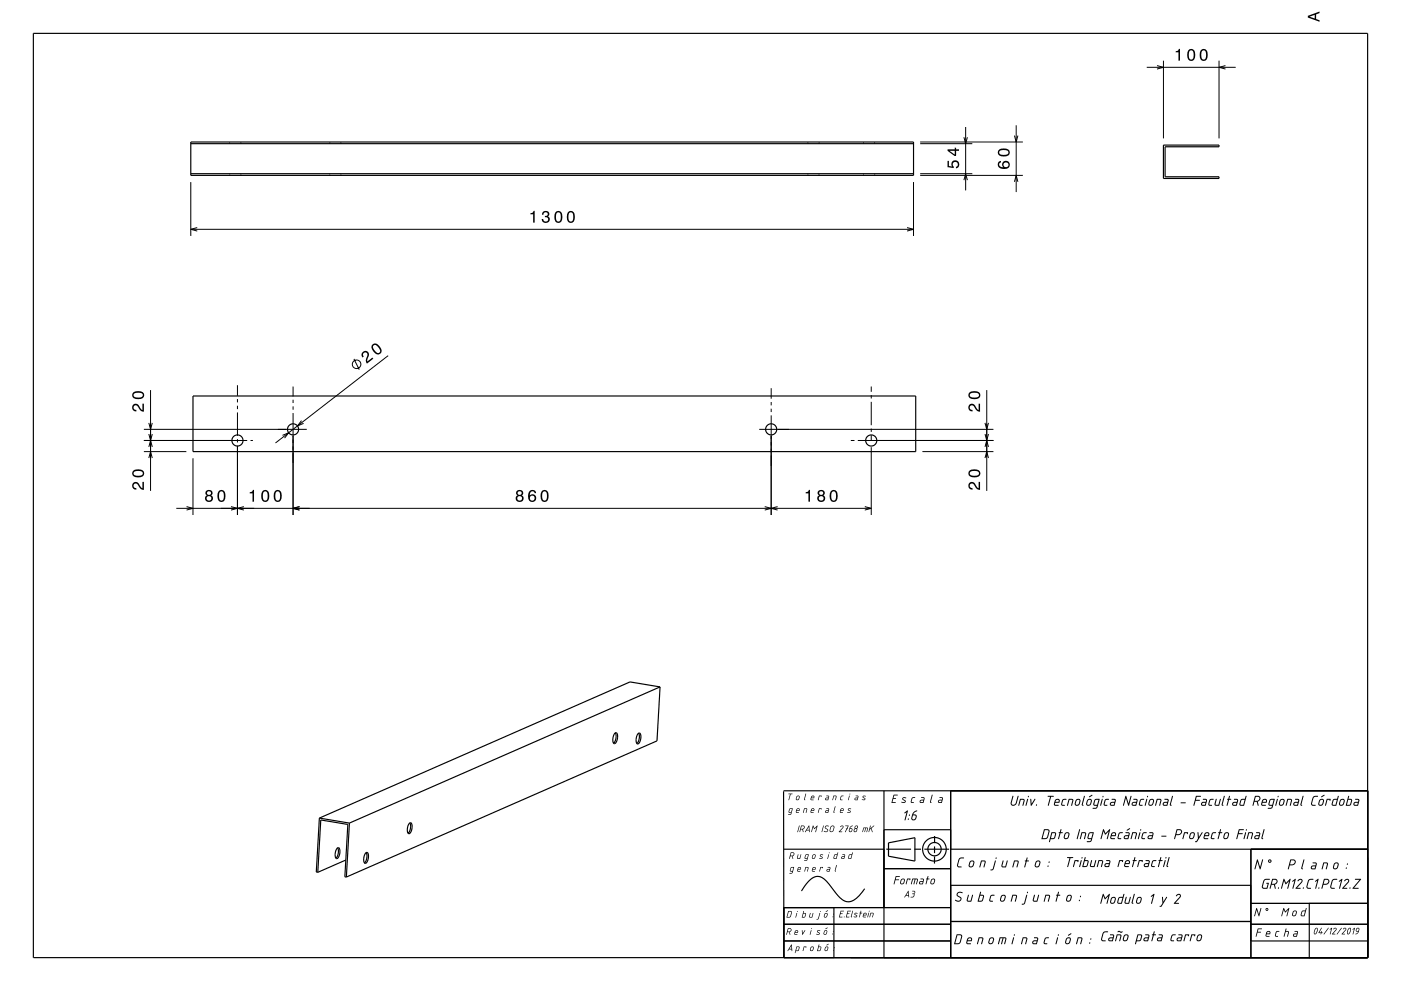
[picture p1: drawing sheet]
<svg xmlns="http://www.w3.org/2000/svg" width="420mm" height="297mm" viewBox="0 0 420 297" stroke-linecap="round" stroke-linejoin="round" font-family="sans-serif">
<g fill="none" stroke="#000" stroke-width=".35">
<path d="M10 10h400v277h-400zM57.2 42.6h216.7v10h-216.7zM57.2 43.1h216.7M57.2 52.1h216.7M348.8 43.5h16.6v.5h-16.1v9h16.1v.5h-16.6zM57.9 118.7h216.6v16.6h-216.6zM184.3 219.8a.55 .55 0 0 1 .7 0 .55 .55 0 0 1 .1 .7 1.84 1.84 0 0 1-1 2.3h-.1a2.81 2.81 0 0 1 .3-3zM184.5 219.6a2.87 2.87 0 0 1-.5 3.1M191.3 219.9a.55 .55 0 0 1 .7 0 .55 .55 0 0 1 .1 .7 1.84 1.84 0 0 1-1 2.3l-.2-.1a2.94 2.94 0 0 1 .4-2.9zM191.4 219.7a2.9 2.9 0 0 1-.5 3.1M197.9 205.9l-.9 16.1-93.2 40.9M197.9 205.9l-9-1.5-93.2 40.8"/>
<path d="M197.9 205.9l-93.1 40.8M184.2 222.5l-.3 .1M234.9 237.2l.1 49.8v-15h50M234.9 237h175.1M265 237v50M285 237v50M95.7 245.2l-.9 16.2h.5M95.7 245.2l9.1 1.5M101.1 254.2a.55 .55 0 0 1 .7 0 .55 .55 0 0 1 .1 .7 1.84 1.84 0 0 1-1.1 2.4l-.1-.1a2.96 2.96 0 0 1 .4-3zM101.2 254.1a2.92 2.92 0 0 1-.5 3.1M103.7 257.8l-8.4 3.6M104.8 246.7l-1 16.2"/>
<path d="M109.6 255.6a.55 .55 0 0 1 .8 0 .55 .55 0 0 1 .1 .8 1.85 1.85 0 0 1-1.1 2.3l-.1-.1a2.96 2.96 0 0 1 .3-3zM109.8 255.5a2.92 2.92 0 0 1-.5 3.1M122.6 249.5l-.3 .1M122.7 246.8a.55 .55 0 0 1 .7 0 .55 .55 0 0 1 .1 .7 1.83 1.83 0 0 1-1 2.3h-.1a2.82 2.82 0 0 1 .3-3zM122.9 246.6a2.87 2.87 0 0 1-.6 3.1M235 254.5h30M265 248.7h20M265.7 254.5h7.4M274.1 254.5h2M274.3 258.1l-7.9-1.5v-4l7.9-1.5v7M277.1 254.5h7.4M280.2 256.7l-.1 2.1"/>
<path d="M280.2 253.7v2M280.2 250.6v2.1M285 254.5h125M375 254.5v32.5M95.3 261.4l.9-15.7 8.1 1.4-.9 15.7 .4 .1M235 277h50M250 272v15M259.2 266.4a7.1 7.1 0 0 1-4.9 3.9 5 5 0 0 1-3.8-2.8l-.7-.8a9.5 9.5 0 0 0-4-4 4 4 0 0 0-4 2.1l-1.5 2.2M265 260.3h20M285 276.2h90M285 265.3h90M375 277h35"/>
<path d="M375 270.7h35M392.5 270.7v16.3M235 282h50M375 282h35"/>
<circle cx="71.2" cy="132" r="1.67"/>
<circle cx="87.9" cy="128.7" r="1.67"/>
<circle cx="231.2" cy="128.7" r="1.67"/>
<circle cx="261.2" cy="132" r="1.67"/>
<circle cx="280.1" cy="254.5" r="3.5"/>
<circle cx="280.2" cy="254.5" r="2"/>
</g>
<g fill="none" stroke="#000" stroke-width=".3">
<path d="M346.9 19.7l1.9 .5-1.9 .5M348.8 18.2v23.3M365.4 18.2v23.3M367.4 19.7l-2 .5 2 .5M289.5 38.1v19M304.6 37.6v20M343.8 20.2h26.6M57.2 54.6v16.1M68.9 42.6v.1M68.9 42.9v.2M68.9 52.1v.1M68.9 52.4v.2"/>
<path d="M72.2 42.6v.1M72.2 42.9v.2M72.2 52.1v.1M72.2 52.4v.2M98.9 42.6v.1M98.9 42.9v.2M98.9 52.1v.1M98.9 52.4v.2M102.2 42.6v.1M102.2 42.9v.2M102.2 52.1v.1M102.2 52.4v.2"/>
<path d="M242.2 42.6v.1M242.2 42.9v.2M242.2 52.1v.1M242.2 52.4v.2M245.5 42.6v.1M245.5 42.9v.2M245.5 52.1v.1M245.5 52.4v.2M258.9 42.6v.1M258.9 42.9v.2M258.9 52.1v.1M258.9 52.4v.2"/>
<path d="M262.2 42.6v.1M262.2 42.9v.2M262.2 52.1v.1M262.2 52.4v.2M273.9 54.6v16.1M275.9 52.6h30.7M275.9 42.6h30.7M275.9 52.1h15.6M275.9 43.1h15.6M289 41.1l.5 2 .5-2M289 54l.5-1.9 .5 1.9M304.1 40.6l.5 2 .6-2"/>
<path d="M304.1 54.5l.5-1.9 .6 1.9M57.2 68.7h216.7M59.1 68.2l-1.9 .5 1.9 .5M271.9 68.2l2 .5-2 .5M45.1 116.9v30.2M71.2 115.5v3.1M71.2 119.6v1M87.9 115.8v3M87.9 119.8v1M106.1 107.6l1.6 3.2M116.4 106.6l-33.8 26.2M231.2 116.4v3.1"/>
<path d="M261.2 115.8v1.6M261.2 118.4v1M295.8 116.9v30.2M43.1 135.3h12.8M43.1 132h31M43.1 128.7h48.9M44.6 137.3l.5-2 .6 2M44.6 130.1l.5 1.9 .6-1.9M44.6 133.9l.5-1.9 .6 1.9M44.6 126.7l.5 2 .6-2M57.9 137.3v17M71.2 121.6v1"/>
<path d="M71.2 123.6v7M71.2 131.6v1M71.2 133.6v20.7M75.1 132h.7M84.7 130.5l1.8-.8-1.2 1.6M87.9 121.8v1M87.9 123.8v30.5M90.4 126.1l-1.2 1.6 1.8-.8M227.6 128.7h70.2M231.2 120.5v1M231.2 122.5v1M231.2 124.5v29.8"/>
<path d="M255.1 132h1.1M257.2 132h40.6M261.2 120.4v7M261.2 128.4v1M261.2 130.4v1.6M261.2 134v20.3M276.5 135.3h21.3M295.3 137.3l.5-2 .5 2M295.3 130.1l.5 1.9 .5-1.9M295.3 133.9l.5-1.9 .5 1.9M295.3 126.7l.5 2 .5-2M52.9 152.3h208.3"/>
<path d="M55.9 151.8l2 .5-2 .6M69.3 151.8l1.9 .5-1.9 .6M73.1 151.8l-1.9 .5 1.9 .6M89.8 151.8l-1.9 .5 1.9 .6M229.3 151.8l1.9 .5-1.9 .6M233.1 151.8l-1.9 .5 1.9 .6M259.3 151.8l1.9 .5-1.9 .6"/>
<circle cx="106.9" cy="109.2" r="1.28"/>
</g>
<g fill="#000">
<path d="M352.5 15.3v.4h.8v2.5h.4v-3.5h-.3a.77 .77 0 0 1-.9 .6zM356.2 15.1a2.02 2.02 0 0 0 .9 3.2 2.03 2.03 0 0 0 .9-3.2 1.11 1.11 0 0 0-1.8 0zM356.8 15.2h.6a2.37 2.37 0 0 1 0 2.6h-.6a2.37 2.37 0 0 1 0-2.6zM359.9 15.1a2.02 2.02 0 0 0 1 3.2 2.03 2.03 0 0 0 .8-3.2 1.11 1.11 0 0 0-1.8 0zM360.5 15.2h.7a2.37 2.37 0 0 1 0 2.6h-.7a2.37 2.37 0 0 1 0-2.6z" fill-rule="evenodd"/>
<path d="M392.1 4.7v.6l3.5 1.2v-.4l-1-.4v-1.4l1-.4v-.4zM392.6 5l1.5-.5v1z" fill-rule="evenodd"/>
<path d="M284.1 48.2v1.9l1.8 .3v-.4a.8 .8 0 0 1-.2-1.3 .8 .8 0 0 1 1.2 .1 .8 .8 0 0 1-.3 1.2v.5a1.21 1.21 0 0 0 1-1.5 1.21 1.21 0 0 0-1.6-.8 1.21 1.21 0 0 0-.6 1.7l-.9-.1v-1.6zM284.1 44.8v.4l2.1 1.5h.4v-1.5h.9v-.4h-.9v-.5h-.4v.5zM284.6 45.2h1.6v1.1z" fill-rule="evenodd"/>
<path d="M299.4 48.5a1.44 1.44 0 0 0 .1 1.7 1.44 1.44 0 0 0 1.6 .4 1.26 1.26 0 0 0 1.6-.9 1.26 1.26 0 0 0-1.1-1.5 1.11 1.11 0 0 0-1.1 .7 1.11 1.11 0 0 0 .3 1.2 1.02 1.02 0 0 1-1.3-.8l.2-.4 .4-.2v-.5zM300.8 49.4a.75 .75 0 0 1 1.5 0 .75 .75 0 0 1-1.5 0zM299.6 44.8a1.13 1.13 0 0 0-.4 1.2 1.13 1.13 0 0 0 .9 .8 1.9 1.9 0 0 0 2.6-1.1 2.03 2.03 0 0 0-3.1-.9zM299.6 45.4a2.37 2.37 0 0 1 2.6 0v.6a2.38 2.38 0 0 1-2.6 0z" fill-rule="evenodd"/>
<path d="M159 63.9v.3h.8v2.5h.5v-3.5h-.4a.77 .77 0 0 1-.9 .7zM162.8 63.5l-.3 .9h.4a.62 .62 0 0 1 .4-.8 .62 .62 0 0 1 .7 .3 .62 .62 0 0 1-.2 .8h-.4v.4a.72 .72 0 0 1 .9 .4 .72 .72 0 0 1-.5 1 .72 .72 0 0 1-.9-.5v-.4h-.5a1.18 1.18 0 0 0 1.5 1.2 1.18 1.18 0 0 0 .6-1.8l-.2-.1a1.01 1.01 0 0 0 0-1.6 1.01 1.01 0 0 0-1.5 .2zM166.5 63.7a2.02 2.02 0 0 0 .9 3.1 2.03 2.03 0 0 0 .9-3.1 1.11 1.11 0 0 0-1.8 0zM167.1 63.7h.6a2.37 2.37 0 0 1 0 2.6h-.6a2.38 2.38 0 0 1 0-2.6zM170.2 63.7a2.02 2.02 0 0 0 .9 3.1 2.03 2.03 0 0 0 .9-3.1 1.11 1.11 0 0 0-1.8 0zM170.8 63.7h.7a2.37 2.37 0 0 1 0 2.6h-.7a2.38 2.38 0 0 1 0-2.6z" fill-rule="evenodd"/>
<path d="M108.8 105.4a1.12 1.12 0 0 0-.1 1.7l.4-.2a.71 .71 0 0 1-.2-1 .71 .71 0 0 1 1-.1 .71 .71 0 0 1 .2 .9l-.2 .4a1.64 1.64 0 0 0 .1 1.9l1.9-1.5-.3-.3-1.5 1.1 .2-1.1a1.15 1.15 0 0 0 .1-1.6 1.15 1.15 0 0 0-1.6-.2zM111.8 103.2a2.02 2.02 0 0 0 1.7 3.1 1.14 1.14 0 0 0 .8-1.8l-.5-.7a1.51 1.51 0 0 0-2-.6zM112 103.5l.3-.1a2.37 2.37 0 0 1 1.7 2l-.6 .4a2.38 2.38 0 0 1-1.6-2z" fill-rule="evenodd"/>
<path d="M39.9 121.3a1.2 1.2 0 0 0-.2 1.3 1.2 1.2 0 0 0 1.2 .7v-.4a.7 .7 0 0 1-.9-.6 .7 .7 0 0 1 .5-.8 .7 .7 0 0 1 .9 .5l.2 .3a1.63 1.63 0 0 0 1.5 1.1v-2.4h-.4v1.9l-.4-.3-.8-1.2a1.1 1.1 0 0 0-1.6-.1zM40.1 117.5a1.13 1.13 0 0 0-.4 1.2 1.13 1.13 0 0 0 .9 .9 1.9 1.9 0 0 0 2.6-1.2 2.03 2.03 0 0 0-3.1-.9zM40.1 118.1a2.37 2.37 0 0 1 2.6 0v.7a2.38 2.38 0 0 1-2.6 0z" fill-rule="evenodd"/>
<path d="M290.6 121.3a1.2 1.2 0 0 0-.2 1.3 1.2 1.2 0 0 0 1.2 .7v-.4a.71 .71 0 0 1-.9-.6 .71 .71 0 0 1 .5-.8 .71 .71 0 0 1 .9 .5l.1 .3a1.63 1.63 0 0 0 1.6 1.1v-2.4h-.4v1.9l-.5-.3-.7-1.2a1.1 1.1 0 0 0-1.6-.1zM290.7 117.5a1.13 1.13 0 0 0-.4 1.2 1.13 1.13 0 0 0 1 .9 1.9 1.9 0 0 0 2.6-1.2 2.03 2.03 0 0 0-3.2-.9zM290.8 118.1a2.37 2.37 0 0 1 2.6 0v.7a2.38 2.38 0 0 1-2.6 0z" fill-rule="evenodd"/>
<path d="M39.9 144.7a1.2 1.2 0 0 0-.2 1.4 1.2 1.2 0 0 0 1.2 .6v-.4a.7 .7 0 0 1-.9-.5 .7 .7 0 0 1 .5-.9 .7 .7 0 0 1 .9 .5l.2 .3a1.63 1.63 0 0 0 1.5 1.1v-2.4h-.4v1.9l-.4-.3-.8-1.2a1.1 1.1 0 0 0-1.6-.1zM40.1 141a1.13 1.13 0 0 0-.4 1.2 1.13 1.13 0 0 0 .9 .8 1.9 1.9 0 0 0 2.6-1.1 2.03 2.03 0 0 0-3.1-.9zM40.1 141.5a2.37 2.37 0 0 1 2.6 0v.7a2.37 2.37 0 0 1-2.6 0z" fill-rule="evenodd"/>
<path d="M61.9 147.1l-.3 .3a.79 .79 0 0 0 .4 1.1 1.09 1.09 0 0 0-.2 1.6 1.09 1.09 0 0 0 1.7 0 1.09 1.09 0 0 0-.2-1.6 .95 .95 0 0 0 .3-1.4 .95 .95 0 0 0-1.4-.2zM61.9 149.4a.75 .75 0 0 1 1.5 0 .75 .75 0 0 1-1.5 0zM62 147.8a.6 .6 0 0 1 1.2 0 .6 .6 0 0 1-1.2 0zM65.5 147.3a2.02 2.02 0 0 0 .9 3.1 2.03 2.03 0 0 0 .9-3.1 1.11 1.11 0 0 0-1.8 0zM66.1 147.3h.6a2.37 2.37 0 0 1 0 2.7h-.6a2.38 2.38 0 0 1 0-2.7z" fill-rule="evenodd"/>
<path d="M74.9 147.5v.4h.8v2.5h.5v-3.6h-.4a.78 .78 0 0 1-.9 .7zM78.6 147.3a2.02 2.02 0 0 0 .9 3.1 2.03 2.03 0 0 0 .9-3.1 1.11 1.11 0 0 0-1.8 0zM79.2 147.3h.7a2.38 2.38 0 0 1 0 2.7h-.7a2.37 2.37 0 0 1 0-2.7zM82.4 147.3a2.02 2.02 0 0 0 .9 3.1 2.03 2.03 0 0 0 .9-3.1 1.11 1.11 0 0 0-1.8 0zM82.9 147.3h.7a2.38 2.38 0 0 1 0 2.7h-.7a2.37 2.37 0 0 1 0-2.7z" fill-rule="evenodd"/>
<path d="M155 147.1l-.2 .3a.8 .8 0 0 0 .4 1.1 1.09 1.09 0 0 0-.2 1.6 1.09 1.09 0 0 0 1.6 0 1.09 1.09 0 0 0-.2-1.6 .95 .95 0 0 0 .3-1.4 .95 .95 0 0 0-1.4-.2zM155.1 149.4a.71 .71 0 0 1 1.4 0 .71 .71 0 0 1-1.4 0zM155.2 147.8a.6 .6 0 0 1 1.2 0 .6 .6 0 0 1-1.2 0zM158.8 147.1a2.39 2.39 0 0 0 .2 3.2 1.16 1.16 0 0 0 1.5-.3 1.16 1.16 0 0 0-.1-1.5 1.16 1.16 0 0 0-1.6 0 1.02 1.02 0 0 1 .8-1.3l.5 .2 .2 .4h.4a1.12 1.12 0 0 0-.7-.9 1.12 1.12 0 0 0-1.2 .2zM158.8 149.3a.75 .75 0 0 1 1.5 0 .75 .75 0 0 1-1.5 0zM162.4 147.3a2.02 2.02 0 0 0 .9 3.1 2.03 2.03 0 0 0 .9-3.1 1.11 1.11 0 0 0-1.8 0zM162.9 147.3h.7a2.37 2.37 0 0 1 0 2.7h-.7a2.37 2.37 0 0 1 0-2.7z" fill-rule="evenodd"/>
<path d="M241.5 147.5v.4h.9v2.5h.4v-3.6h-.3a.78 .78 0 0 1-1 .7zM245.4 147.1l-.2 .3a.8 .8 0 0 0 .4 1.1 1.09 1.09 0 0 0-.2 1.6 1.09 1.09 0 0 0 1.6 0 1.09 1.09 0 0 0-.2-1.6 .95 .95 0 0 0 .3-1.4 .95 .95 0 0 0-1.4-.2zM245.5 149.4a.71 .71 0 0 1 1.4 0 .71 .71 0 0 1-1.4 0zM245.6 147.8a.6 .6 0 0 1 1.2 0 .6 .6 0 0 1-1.2 0zM249 147.3a2.01 2.01 0 0 0 .9 3.1 2.03 2.03 0 0 0 .9-3.1 1.11 1.11 0 0 0-1.8 0zM249.6 147.3h.7a2.38 2.38 0 0 1 0 2.7h-.7a2.37 2.37 0 0 1 0-2.7z" fill-rule="evenodd"/>
<path d="M290.6 144.7a1.2 1.2 0 0 0-.2 1.4 1.2 1.2 0 0 0 1.2 .6v-.4a.71 .71 0 0 1-.9-.5 .71 .71 0 0 1 .5-.9 .71 .71 0 0 1 .9 .5l.1 .3a1.63 1.63 0 0 0 1.6 1.1v-2.4h-.4v1.9l-.5-.3-.7-1.2a1.1 1.1 0 0 0-1.6-.1zM290.7 141a1.13 1.13 0 0 0-.4 1.2 1.13 1.13 0 0 0 1 .8 1.9 1.9 0 0 0 2.6-1.1 2.03 2.03 0 0 0-3.2-.9zM290.8 141.5a2.37 2.37 0 0 1 2.6 0v.7a2.37 2.37 0 0 1-2.6 0z" fill-rule="evenodd"/>
<path d="M236.4 237.9h1.2l-.6 .1-.5 1.8 .3-1.8zM238.9 238.6l.5-.2 .3 .3-.1 .8-.3 .3h-.5l-.2-.2zM239 238.7l-.2 .7 .2 .2 .3-.1 .2-.6-.1-.3zM241.5 237.8l.2 .2-.4 1.8-.3-.2zM243.4 238.7l-.1 .3h.6v-.3zM243.3 238.6l.5-.2 .3 .3v.5h-.9v.3l.7 .1v.2l-.9-.2zM245.5 238.5l.8 .1-.1 .2-.1-.2h-.4l-.4 1.2zM247.7 238.5l.8 .1-.2 1.2-.9-.2 .2-.5 .7-.1v-.3zM247.6 239.3v.3h.5l.1-.4zM249.9 238.5l.9 .1-.3 1.2-.2-.1 .2-1.1h-.5l-.3 1.2h-.2zM252.2 238.5h.7l-.7 .3-.2 .7 .5 .1v.2l-.7-.2zM254.6 238.5l.1 .1-.4 1.2zM254.7 238a.13 .13 0 0 1 .2 0 .13 .13 0 0 1-.2 0zM256.5 238.5l.8 .1-.2 1.2h-.7l-.2-.2 .2-.5 .7-.1v-.3zM256.4 239.3v.3h.5l.1-.4zM258.7 238.6h.8l-.7 .2 .6 .5-.3 .5-.7-.1 .8-.2-.6-.5z" fill-rule="evenodd"/>
<path d="M267.9 238.2l1.2 .1-1 .1-.2 .8 .7 .1-.8 .1-.3 1h1v.2l-1.2 .1zM270.6 239.1l.5-.2 .6 .2-1 .2 .8 .7-.3 .6-1-.1 .1-.2 .8 .1 .2-.2-.8-.6zM273.4 239h1l-.9 .4-.2 .9 .6 .1v.3l-.6-.1-.3-.2zM276.2 238.9h.7l.3 .3-.4 1.5-.8-.1-.3-.2 .2-.6 1-.1v-.5h-.7zM276 240v.4h.7l.1-.5zM279.4 238.2l.2 .1-.5 2 .1 .3-.1 .1-.3-.4zM281.7 238.9h.7l.3 .3-.4 1.5-.8-.1-.3-.2 .2-.6 1-.1v-.5l-.7-.1zM281.5 240v.4h.7l.1-.5z" fill-rule="evenodd"/>
<path d="M236.7 242.4l1-.1-.5 1.8-.9 .1v-.2h.7l.1-.4-.7-.2zM236.8 242.5l-.2 .8 .6 .1 .2-1zM239 242.5l-.1 .3h.6v-.3zM238.9 242.4l.5-.2 .3 .2v.6h-.9v.2l.7 .2v.2l-.9-.1zM241.1 242.3l.9 .1-.3 1.2v-1.2h-.5l-.3 1.2h-.2zM243.4 242.5l-.1 .3h.6v-.3zM243.3 242.4l.5-.2 .3 .3v.5h-.9v.3l.7 .1v.2l-.9-.1zM245.5 242.3l.8 .1-.1 .2-.1-.2h-.4l-.4 1.2zM247.7 242.3l.8 .1-.2 1.2-.9-.2 .2-.5 .7-.1v-.3zM247.6 243.1v.3h.5l.1-.4zM250.3 241.7h.2l-.4 1.9-.3-.2zM252.3 242.5l-.2 .3h.6v-.3zM252.1 242.4l.5-.2 .3 .2v.6h-.9v.3l.7 .1v.2l-.9-.1zM254.3 242.4l.3-.2 .6 .2-.8 .2 .6 .5-.2 .5-.8-.1 .8-.2-.6-.5z" fill-rule="evenodd"/>
<path d="M237.1 255.5l.7-.1 .3 .4-.1 .5-.4 .3 .1 .8-.3-.8h-.4l-.2 .8h-.2zM237.2 255.6l-.2 .8h.7l.2-.6zM239.2 256.1h.2l-.1 1.1h.4l.3-1.1h.2l-.4 1.3-.9-.2zM241.5 256.1h1l-.5 1.7-.9 .2v-.2h.7l.1-.4-.7-.2zM241.6 256.3l-.2 .8 .6 .1 .2-1zM243.7 256.2l.6-.2 .2 .3-.1 .8-.4 .3-.6-.2zM243.8 256.3l-.2 .7 .2 .2 .4-.1 .1-.7-.2-.2zM245.9 256.1l.9 .1-.8 .2 .6 .5-.2 .5-.8-.1 .8-.2-.6-.5zM248.4 256.1h.1l-.4 1.3zM248.5 255.6a.13 .13 0 0 1 .2 0 .13 .13 0 0 1-.2 0zM250.1 256.2l.8-.2 .2-.5h.2l-.6 1.9-.8-.2zM250.3 256.3l-.2 .9h.5l.3-1zM252.5 256.1l.6-.1 .3 .2-.3 1.2-.9-.2 .2-.5 .7-.1v-.3zM252.5 256.9l-.1 .3h.5l.1-.4zM254.5 256.2l.9-.2 .1-.5h.2l-.6 1.9-.8-.2zM254.7 256.3l-.2 .8 .5 .1 .3-1z" fill-rule="evenodd"/>
<path d="M237.1 260l1-.1-.5 1.8-.9 .1v-.2h.7l.1-.4-.7-.2zM237.2 260.1l-.2 .8 .6 .1 .2-1zM239.4 260.1l-.1 .3h.6v-.3zM239.3 260l.5-.2 .3 .3v.5h-.9v.3l.7 .1v.2h-.7l-.2-.2zM241.5 259.8l.9 .2-.3 1.2v-1.2h-.5l-.3 1.2h-.2zM243.8 260.1l-.1 .3h.6v-.3zM243.7 260l.5-.2 .3 .2v.6h-.9v.3l.7 .1v.2l-.9-.2zM245.9 259.9h.8l-.1 .3-.5-.2-.4 1.2zM248.1 259.9l.8 .1-.2 1.2h-.7l-.2-.2 .2-.5 .7-.1v-.3zM248 260.7v.3h.5l.1-.4zM250.7 259.3h.2l-.4 1.9-.3-.2z" fill-rule="evenodd"/>
<path d="M239.6 247.4l.1 .1-.6 1.9zM240.2 247.4h.7l.3 .4-.1 .5-.4 .3 .1 .8-.3-.8h-.4l-.3 .8-.1-.1zM240.3 247.6l-.2 .8 .7-.1 .2-.6zM242.4 247.8l-.5 .9h.6zM242.4 247.4l.2 .1 .1 1.9-.1-.1-.1-.4h-.7l-.4 .5zM243.7 247.4l.5 .8 .9-.8-.5 2-.2-.1 .4-1.4-.7 .6-.3-.7-.4 1.5h-.2zM246.8 247.4l.2 .1-.6 1.9zM247.5 247.6l.4-.2 .6 .2h-.7l-.3 .2v.3l.8 .6-.2 .5-.4 .2-.7-.3 .7 .1 .3-.3v-.3l-.7-.4zM249.3 247.7l-.4 1.2 .3 .3 .5-.3 .3-1-.2-.3zM249.1 247.6l.7-.2 .4 .5-.3 1.1-.7 .4-.5-.5zM252 247.6l.6-.2 .3 .3-.1 .4-1 1.1 .7 .2h-1l1.2-1.5-.3-.3-.5 .3zM253.4 247.4l1 .1-.4 .8 .2 .2h-.3l-.5 .9 .3-.9-.1-.1 .2-.1 .4-.7h-.7zM254.8 248.4l-.1 .6 .4 .2 .3-.7zM254.9 247.7l.8-.3-.8 .7 .5 .2 .2 .3-.3 .6-.5 .2-.3-.5zM256.4 247.5l.6-.1 .2 .4-.3 .5v.8l-.6 .3-.4-.4zM256.3 248.5l-.2 .6 .4 .1 .3-.7zM256.4 247.9a.33 .33 0 0 0 .6 0 .33 .33 0 0 0-.6 0zM258.8 248l1.3 .1-.2 1.3-.2-.1 .2-1.1h-.3l-.4 1.2 .2-1.2h-.4l-.3 1.1h-.2zM260.9 247.4l.1 .1-.2 .8 1.3-.9-.8 .8 .3 1.2-.5-1-.4 .3-.2 .7-.1-.1z" fill-rule="evenodd"/>
<path d="M271.1 243.5l1.1-.6-.9 3-.1-.2 .6-2.3-.5 .4zM272.1 245.5a.2 .2 0 0 1 .4 0 .2 .2 0 0 1-.4 0zM272.5 244.3a.2 .2 0 0 1 .4 0 .2 .2 0 0 1-.4 0zM273.7 244.4l-.2 .9 .6 .2 .3-.3 .1-.6zM273.9 243.3l1.1-.4-.9 .6-.3 .6 .9 .2v1l-.4 .5-.6 .1-.4-.2-.1-.5 .3-1.2z" fill-rule="evenodd"/>
<path d="M287.6 257.2l.5-.2 .9 .1-.1 .2h-.9l-.4 .4-.4 1.7 .2 .3h.8v.3l-.9-.1-.4-.4zM290.8 258.1l.8-.2 .5 .3-.2 1.2-.5 .5-.6 .1-.4-.4zM291 258.3l-.3 1a.48 .48 0 0 0 .5 .4 .48 .48 0 0 0 .4-.5l.2-.7a.42 .42 0 0 0-.3-.4 .42 .42 0 0 0-.5 .2zM294.1 257.9h1l.4 .2-.4 1.9-.3-.2 .4-1.4-.2-.2h-.7l-.4 1.7h-.3zM298.3 257.9l.3 .1-.7 2.4-.4 .4-.5 .1-.1-.3 .7-.3zM298.5 257.2a.19 .19 0 0 1 .3 0 .19 .19 0 0 1-.3 0zM300.6 257.9l.3 .1-.4 1.4 .2 .3h.7l.4-1.7 .3-.1-.6 2-.9 .1-.4-.3zM304 257.9h1l.4 .2-.4 1.9-.3-.2 .4-1.4-.2-.2h-.7l-.4 1.7h-.3zM307.8 257l.3 .1-.2 .8 .6 .1-.7 .2-.6 1.8-.2-.2 .5-1.6-.3-.2 .4-.1zM310.6 258.1l.8-.2 .5 .4-.2 1.1-.5 .5h-.7l-.3-.3zM310.8 258.3l-.3 1a.48 .48 0 0 0 .5 .4 .48 .48 0 0 0 .4-.5l.2-.7a.42 .42 0 0 0-.3-.4 .42 .42 0 0 0-.5 .2zM314 259.6a.2 .2 0 0 1 .4 0 .2 .2 0 0 1-.4 0zM314.3 258.4a.2 .2 0 0 1 .4 0 .2 .2 0 0 1-.4 0z" fill-rule="evenodd"/>
<path d="M303.6 238.5l.2 .2-.5 2.1 .4 .4 .8-.4 .6-2.2h.3l-.7 2.3-.9 .6-.6-.2-.2-.5zM305.8 239.4h1l.3 .3-.4 1.8-.2-.2 .4-1.4-.3-.2h-.6l-.5 1.7h-.2zM308 239.4l.2 .2-.6 1.9zM308.1 238.8a.2 .2 0 0 1 .4 0 .2 .2 0 0 1-.4 0zM308.9 239.5h.3l.1 1.4 .8-1.5 .3 .1-1.2 2-.2-.1zM310.6 241.3a.19 .19 0 0 1 .3 0 .19 .19 0 0 1-.3 0zM314.1 238.5l1.8 .2-.8 .1-.8 2.7-.2-.2 .7-2.5h-.7zM316.6 239.9l-.2 .4h.9l.1-.3a.43 .43 0 0 0-.3-.3 .43 .43 0 0 0-.5 .2zM316.4 239.7l.8-.3 .5 .4-.1 .8h-1.3v.3l.1 .3h.9v.3h-1l-.3-.3zM318.6 239.6l1.1-.1v.2h-.8l-.2 .3-.3 1.1 .8 .1-.1 .3h-.7l-.3-.3zM320.4 239.4h1l.3 .3-.4 1.8-.2-.2 .4-1.4-.3-.2h-.6l-.4 1.7h-.3zM322.6 239.7l.8-.3 .5 .4-.2 1.1-.5 .6h-.7l-.3-.4zM322.8 239.9l-.3 1a.48 .48 0 0 0 .5 .3 .48 .48 0 0 0 .4-.5l.2-.7a.42 .42 0 0 0-.3-.4 .42 .42 0 0 0-.5 .3zM325 238.6l.2 .1-.6 2.4 .2 .3-.2 .1-.3-.4zM326 239.7l.8-.3 .5 .4-.2 1.1-.5 .6h-.6l-.4-.4zM326.2 239.9l-.3 1a.48 .48 0 0 0 .5 .3 .48 .48 0 0 0 .5-.5l.1-.7a.42 .42 0 0 0-.3-.4 .42 .42 0 0 0-.5 .3zM326.5 238.7l1-.4-.8 .6zM328.2 239.6l1.3-.2 .2 .2-.8 2.5-.4 .3h-.9v-.3l1-.1 .2-.5h-.7l-.3-.3zM328.4 239.8l-.3 1.3 .8 .1 .4-1.5zM330.3 239.4l.3 .2-.7 1.9zM330.5 238.8a.2 .2 0 0 1 .4 0 .2 .2 0 0 1-.4 0zM331.3 239.6l1.1-.1v.2h-.8l-.2 .3-.2 1.1 .7 .1v.3h-.8l-.2-.3zM333.3 239.4h.9l.3 .3-.4 1.8h-1l-.4-.3 .3-.8 1.1-.1 .1-.5-.9-.1zM333.1 240.7v.5h.8l.1-.6zM337.4 238.5l.3 .1 .6 2.2 .6-2.2h.3l-.8 2.9-.2-.1-.7-2.2-.6 2.2h-.3zM339.8 239.4h.9l.3 .3-.4 1.8h-1l-.3-.3 .2-.8 1.1-.1 .1-.5-.9-.1zM339.7 240.7l-.1 .5h.8l.2-.6zM341.9 239.6l1.1-.1-.1 .2h-.7l-.2 .3-.3 1.1 .8 .1v.3h-.8l-.3-.3zM343.7 239.4l.2 .2-.6 1.9zM343.9 238.8a.19 .19 0 0 1 .3 0 .19 .19 0 0 1-.3 0zM344.7 239.6l.8-.2 .5 .4-.3 1.1-.5 .6h-.6l-.3-.4zM344.9 239.9l-.4 1a.48 .48 0 0 0 .6 .3 .48 .48 0 0 0 .4-.5l.2-.7a.42 .42 0 0 0-.4-.4 .42 .42 0 0 0-.4 .3zM346.8 239.4h1l.3 .3-.4 1.8-.2-.2 .4-1.4-.3-.2h-.6l-.4 1.7h-.3zM349.1 239.4h.9l.3 .3-.4 1.8h-1l-.3-.3 .2-.8 1.2-.1v-.5l-.8-.1zM349 240.7l-.1 .5h.8l.2-.6zM351.4 238.5l.2 .2-.6 2.4 .2 .3-.2 .1-.3-.4zM354 240.5l1.3-.1 .2 .2-1.4 .1zM358.6 238.5l1.4 .2-1.2 .1-.3 .9h1.1l.1 .2-1.3 .1-.5 1.5-.1-.2zM360.6 239.4h.9l.3 .3-.4 1.8h-1l-.3-.3 .2-.8 1.2-.1v-.5l-.8-.1zM360.5 240.7l-.1 .5h.8l.2-.6zM362.7 239.6l1.1-.1v.2h-.8l-.2 .3-.3 1.1 .8 .1v.3h-.7l-.3-.3zM364.5 239.4l.3 .1-.4 1.5 .2 .2h.7l.4-1.7h.3l-.6 2h-1l-.3-.3zM366.9 238.5l.3 .2-.7 2.4 .3 .3-.2 .1-.4-.4zM368.5 238.5l.2 .1-.2 .8h.5l.1 .2-.6 .1-.7 1.8 .3-1.8-.2-.2 .3-.1zM369.9 239.4h.9l.4 .3-.5 1.8h-1l-.3-.3 .2-.8 1.2-.1v-.5l-.8-.1zM369.8 240.7l-.1 .5h.8l.2-.6zM372 239.6l1.2-.2 .2-.8h.3l-.8 2.9h-1l-.3-.3zM372.2 239.8l-.3 1.3 .8 .1 .4-1.5zM376.3 238.5h1.1l.4 .5-.1 .8-.6 .4 .2 1.3-.3-.1-.2-1.1h-.7l-.3 1.1h-.3zM376.5 238.8l-.4 1.2 1.1-.1 .3-.4v-.5zM378.7 239.9l-.2 .4h1v-.3a.43 .43 0 0 0-.3-.3 .43 .43 0 0 0-.5 .2zM378.5 239.7l.8-.3 .5 .3-.1 .9h-1.2l-.1 .3 .1 .3h.9v.3h-1l-.3-.3zM380.7 239.6l.5-.2 1 .1-.8 2.6-.4 .3h-.9v-.3l1-.1 .2-.5h-.8l-.2-.3zM380.9 239.8l-.3 1.3 .8 .1 .4-1.5zM382.8 239.4l.3 .2-.7 1.9zM383 238.8a.2 .2 0 0 1 .4 0 .2 .2 0 0 1-.4 0zM383.8 239.7l.8-.3 .5 .4-.2 1.1-.5 .6h-.7l-.3-.4zM384 239.9l-.3 1a.48 .48 0 0 0 .5 .3 .48 .48 0 0 0 .4-.5l.2-.7a.42 .42 0 0 0-.3-.4 .42 .42 0 0 0-.5 .3zM385.9 239.4h1l.4 .3-.4 1.8-.2-.2 .3-1.4-.2-.2h-.6l-.5 1.7h-.3zM388.3 239.4h.9l.3 .3-.5 1.8h-.9l-.4-.3 .3-.8 1.1-.1 .1-.5-.9-.1zM388.1 240.7v.5h.8l.1-.6zM390.5 238.5l.3 .2-.7 2.4 .3 .3-.2 .1-.4-.4zM393.7 238.8l.6-.3 .8 .1-1 .2-.3 .4-.5 1.7 .2 .3h.9l-.1 .3h-.9l-.4-.5zM395.6 239.7l.8-.3 .5 .4-.2 1.1-.5 .6h-.7l-.3-.4zM395.8 239.9l-.3 1a.48 .48 0 0 0 .5 .3 .48 .48 0 0 0 .4-.5l.2-.7a.42 .42 0 0 0-.3-.4 .42 .42 0 0 0-.5 .3zM396.1 238.7l1-.4-.9 .6zM397.7 239.4l1.2 .2-.2 .4-.1-.3h-.6l-.7 1.8zM399.7 239.6l1.2-.2 .2-.8h.2l-.7 2.9h-1.1l-.3-.3zM399.9 239.8l-.4 1.3 .9 .1 .4-1.5zM401.8 239.7l.8-.3 .5 .4-.2 1.1-.5 .6h-.6l-.4-.4zM402 239.9l-.3 1a.48 .48 0 0 0 .5 .3 .48 .48 0 0 0 .5-.5l.1-.7a.42 .42 0 0 0-.3-.4 .42 .42 0 0 0-.5 .3zM404.2 238.5l.3 .1-.2 .8h.8l.3 .6-.5 1.3-1.3 .2zM404.2 239.7l-.4 1.5 .9-.1 .3-1.1-.1-.3zM406.3 239.4h.9l.3 .3-.4 1.8h-1l-.3-.3 .2-.8 1.1-.1 .1-.5-.9-.1zM406.2 240.7l-.1 .5h.8l.2-.6z" fill-rule="evenodd"/>
<path d="M313 248.6l1.2-.1 .4 .7-.6 2-.5 .3h-1.2zM313.2 248.8l-.6 2.4h.9l.4-.4 .4-1.8-.2-.2zM315.2 249.4h1.1l.3 .6-.4 1.2-.3 .3h-.9l-.4 .9-.1-.2zM315.5 249.7l-.5 1.5h.8l.3-.3 .2-1.1zM318 248.5l.2 .1-.2 .8h.5l.1 .2-.7 .1-.6 1.8-.1-.2 .4-1.6-.2-.2 .3-.1zM319.3 249.7l.8-.3 .5 .4-.3 1.2-.4 .5h-.6l-.4-.4zM319.5 249.9l-.3 1a.48 .48 0 0 0 .5 .3 .48 .48 0 0 0 .4-.4l.2-.8a.42 .42 0 0 0-.3-.4 .42 .42 0 0 0-.5 .3zM323.5 248.6l.3 .1-.9 2.8-.1-.2zM324.2 249.4h1l.4 .3-.4 1.8-.2-.2 .3-1.4-.2-.2h-.6l-.5 1.7h-.3zM326.5 249.6l1.3-.2 .1 .2-.7 2.5-.5 .3h-.8v-.3l1-.1 .2-.5h-.8l-.3-.3zM326.7 249.8l-.4 1.3 .9 .1 .4-1.5zM330.7 248.5l.2 .1 .5 1.1 1.2-1.2 .2 .1-.8 2.9-.2-.2 .6-2.1-1 1-.6-1.1-.6 2.3h-.3zM333.5 249.9l-.2 .4h.9l.1-.3a.42 .42 0 0 0-.3-.4 .42 .42 0 0 0-.5 .3zM333.3 249.7l.7-.3 .5 .3v.9h-1.3l-.1 .3 .2 .3h.9v.3h-1l-.3-.3zM335.5 249.6l.3-.2 .8 .1-1 .5-.3 1.1 .8 .1-.1 .3h-.7l-.3-.3zM337.8 248.7l1-.4-.9 .6zM337.4 249.5l.9-.1 .4 .3-.5 1.8h-1l-.3-.3 .3-.8 1.1-.1v-.6h-.8zM337.3 250.7l-.1 .5h.8l.2-.6zM339.5 249.4h1l.3 .3-.4 1.8-.2-.2 .4-1.4-.3-.2h-.6l-.5 1.7h-.3zM341.6 249.4l.3 .2-.7 1.9-.1-.2zM341.8 248.8a.2 .2 0 0 1 .4 0 .2 .2 0 0 1-.4 0zM342.6 249.6l.4-.2 .8 .1-1.1 .5-.2 1.1 .7 .1v.3h-.7l-.3-.3zM344.6 249.4h.9l.3 .3-.5 1.8h-.9l-.4-.3 .3-.8 1.1-.1 .1-.5-.9-.1zM344.5 250.7l-.1 .5h.8l.1-.6zM348.2 250.5h1.4l.1 .1-1.4 .2zM352.8 248.6h1.2l.4 .7-.6 .8-1.2 .2-.5 1.2-.1-.2zM353 248.8l-.3 1.2 1-.1 .3-.5v-.4zM355 249.5l1-.1 .2 .2-.2 .4-.2-.3h-.6l-.6 1.8-.1-.2zM356.9 249.7l.8-.3 .5 .4-.3 1.2-.4 .5h-.6l-.4-.4zM357.1 249.9l-.3 1a.48 .48 0 0 0 .5 .3 .48 .48 0 0 0 .4-.4l.2-.8a.42 .42 0 0 0-.3-.4 .42 .42 0 0 0-.5 .3zM359 249.4l.3 .1 .1 1.4 .9-1.5 .2 .2-1.6 2.7-.5 .1-.1-.3h.3l.5-.8zM361.5 249.9l-.2 .4h.9l.1-.3a.42 .42 0 0 0-.4-.4 .42 .42 0 0 0-.4 .3zM361.2 249.7l.8-.3 .5 .3-.1 .9h-1.2l-.1 .3 .1 .3h1v.3h-1l-.4-.3zM363.4 249.6l.4-.2 .8 .1-1.1 .5-.2 1.1 .7 .1v.3h-.7l-.3-.3zM365.8 248.5l.3 .1-.2 .8 .5 .2-.6 .1-.6 1.8-.2-.2 .5-1.6-.3-.2 .3-.1zM367.1 249.7l.9-.3 .4 .4-.2 1.1-.5 .6h-.6l-.4-.4zM367.4 249.9l-.4 1a.48 .48 0 0 0 .6 .3 .48 .48 0 0 0 .4-.4l.2-.8a.42 .42 0 0 0-.4-.4 .42 .42 0 0 0-.4 .3zM371.4 248.6l1.4-.1 .1 .2-1.3 .1-.2 .9h1.1l.1 .2-1.3 .1-.6 1.5-.1-.2zM373.3 249.4l.3 .2-.7 1.9-.1-.2zM373.5 248.8a.2 .2 0 0 1 .4 0 .2 .2 0 0 1-.4 0zM374.3 249.4h.9l.4 .3-.4 1.8-.2-.2 .3-1.4-.2-.2h-.6l-.5 1.7h-.3zM376.6 249.4h.9l.3 .3-.5 1.8h-.9l-.4-.3 .3-.8 1.1-.1 .1-.5-.9-.1zM376.4 250.7v.5h.8l.1-.6zM378.8 248.5l.3 .2-.6 2.4 .2 .3-.3 .1-.3-.4z" fill-rule="evenodd"/>
<path d="M319.9 256.9l1.8 .1-.8 .2-.8 2.7-.2-.2 .7-2.5h-.6zM322.2 257.8l1.2 .1-.3 .5-.1-.3h-.6l-.6 1.8zM324 257.8l.3 .2-.7 1.9zM324.2 257.1a.2 .2 0 0 1 .4 0 .2 .2 0 0 1-.4 0zM325.2 256.9l.3 .1-.2 .8h.8l.3 .5-.5 1.4-1.3 .2zM325.2 258.1l-.4 1.5 .9-.1 .4-1.1-.1-.3zM327.1 257.8l.3 .1-.4 1.5 .3 .2h.6l.5-1.8h.2l-.5 2-1 .1-.3-.3zM329.3 257.8h1l.4 .2-.4 1.8-.3-.1 .4-1.4-.2-.2h-.7l-.4 1.7h-.3zM331.6 257.8h.9l.4 .3-.5 1.8-1-.1-.3-.2 .3-.8 1.1-.1 .1-.6-.9-.1zM331.5 259.1v.4l.8 .1 .1-.6zM335.5 257.8l1.2 .1-.2 .5-.1-.3h-.6l-.7 1.8zM337.7 258.2l-.2 .5h.9l.1-.3a.42 .42 0 0 0-.4-.4 .42 .42 0 0 0-.4 .2zM337.5 258l.8-.2 .4 .3-.1 .9h-1.2l-.1 .3 .1 .3h.9v.2l-.9 .1-.4-.3zM340.1 256.9l.3 .1-.2 .8 .6 .1-.7 .2-.6 1.8 .3-1.8-.3-.2 .4-.1zM341.4 257.8l1.2 .1-.2 .5-.1-.3h-.6l-.7 1.8zM343.5 257.8h.8l.4 .3-.5 1.8-1-.1-.3-.3 .3-.7 1.1-.1 .1-.6-.9-.1zM343.3 259.1v.4l.8 .1 .1-.6zM345.5 258l1.2-.2-.1 .2-.8 .1-.2 .3-.2 1 .7 .2v.2h-.7l-.3-.3zM347.9 256.9l.2 .1-.1 .8h.5v.2l-.6 .1-.7 1.8 .4-1.8-.3-.2 .3-.1zM349.2 257.8l.3 .2-.7 1.9zM349.4 257.1a.2 .2 0 0 1 .4 0 .2 .2 0 0 1-.4 0zM350.4 256.9l.2 .1-.6 2.5 .2 .3-.2 .1-.3-.4z" fill-rule="evenodd"/>
<path d="M376.8 257.6h.3l.7 2.3 .6-2.3h.2l-.8 2.9h-.2l-.6-2.3-.6 2.3h-.3zM380.1 258.1a.55 .55 0 0 1 1.1 0 .55 .55 0 0 1-1.1 0zM380.4 258.1a.25 .25 0 0 0 .5 0 .25 .25 0 0 0-.5 0zM386.8 257.6h1.2l.5 .8-.7 .8-1.1 .2-.5 1.1zM387.1 257.8l-.4 1.3 1.1-.2 .3-.4v-.4zM390.8 257.6l.2 .1-.6 2.4 .2 .4h-.2l-.3-.3zM393.5 258.5h.9l.3 .2-.4 1.8h-1l-.3-.2 .2-.8 1.2-.1v-.6l-.8-.1zM393.4 259.8v.4l.7 .1 .2-.6zM396.7 258.5h1l.4 .2-.4 1.8-.3-.1 .4-1.5-.2-.2h-.6l-.5 1.8-.3-.1zM400.1 258.7l.8-.2 .4 .4-.2 1.2-.5 .4h-.6l-.4-.4zM400.2 258.9l-.3 1a.48 .48 0 0 0 .5 .4 .48 .48 0 0 0 .5-.5l.1-.7a.42 .42 0 0 0-.3-.4 .42 .42 0 0 0-.5 .2zM403.4 260.2a.2 .2 0 0 1 .4 0 .2 .2 0 0 1-.4 0zM403.8 259a.2 .2 0 0 1 .4 0 .2 .2 0 0 1-.4 0z" fill-rule="evenodd"/>
<path d="M236.3 273.1l.8-.1 .3 .5-.4 1.3-1.2 .2zM236.4 273.2l-.4 1.6 .8-.1 .4-1.2-.1-.3zM238.8 273.6l.2 .1-.5 1.3zM238.9 273.2a.15 .15 0 0 1 .3 0 .15 .15 0 0 1-.3 0zM240.9 273l.1 .1-.1 .5 .6 .1 .1 .3-.3 .9-.9 .1zM240.9 273.8l-.3 1 .7-.2 .1-.7zM242.8 273.6l.2 .1-.2 1 .1 .1h.4l.4-1.1h.1l-.3 1.3-.9-.2zM245.7 273.6l.2 .1-.5 1.7-.6 .2 .4-.3zM245.8 273.2a.15 .15 0 0 1 .3 0 .15 .15 0 0 1-.3 0zM247.3 273.8l.5-.2 .3 .3-.1 .7-.3 .4h-.5l-.2-.3zM247.4 273.9l-.2 .8 .2 .1 .3-.1 .2-.7-.1-.2zM247.6 273.1l.6-.2-.5 .4zM249.6 274.8a.15 .15 0 0 1 .3 0 .15 .15 0 0 1-.3 0zM249.8 274a.15 .15 0 0 1 .3 0 .15 .15 0 0 1-.3 0z" fill-rule="evenodd"/>
<path d="M236.2 278.2h.8l.3 .3-.1 .5-.5 .3 .2 .9-.3-.8h-.5l-.2 .7h-.2zM236.4 278.4l-.3 .8 .8-.1 .2-.6zM238.6 279.1l-.2 .3h.6v-.4zM238.4 278.9l.6-.1 .3 .2-.1 .6h-.8l-.1 .2 .1 .2h.6v.2l-.9-.2zM240.4 278.8h.2l.1 .9 .5-.9h.2l-.8 1.4zM243.1 278.8l.2 .1-.5 1.3zM243.2 278.3a.15 .15 0 0 1 .3 0 .15 .15 0 0 1-.3 0zM245 278.9l.4-.1 .5 .1-.8 .2 .7 .6-.3 .4-.8-.1 .9-.2-.7-.5zM247.2 278.9l.5-.1 .3 .2-.1 .8-.4 .3-.6-.2zM247.3 279.1l-.2 .7 .2 .2 .3-.2 .2-.6-.1-.2zM247.5 278.3l.6-.3-.5 .5zM249.5 279.9a.13 .13 0 0 1 .2 0 .13 .13 0 0 1-.2 0zM249.7 279.1a.15 .15 0 0 1 .3 0 .15 .15 0 0 1-.3 0z" fill-rule="evenodd"/>
<path d="M252 273h1l-.8 .1-.2 .6 .6 .2h-.6l-.2 .8h.7v.2h-.9zM253 274.8a.13 .13 0 0 1 .2 0 .13 .13 0 0 1-.2 0zM254.1 273h1l-.8 .1-.2 .6 .6 .2h-.7l-.2 .8 .8 .2h-.9zM255.6 273l.1 .1-.4 1.8-.2-.2zM256.2 273.7h.9l-.8 .2 .7 .5-.3 .5-.8-.1 .9-.2-.6-.5zM258 273h.2l-.1 .5 .4 .2h-.5l-.4 1.2 .2-1.2-.2-.1 .3-.1zM259.1 273.9l-.1 .2h.6l-.1-.3zM258.9 273.7l.5-.2 .4 .2-.1 .6h-.8l-.1 .3 .8 .2-.1 .1-.8-.1zM260.4 273.6l.1 .1-.4 1.2zM260.5 273.1a.13 .13 0 0 1 .2 0 .13 .13 0 0 1-.2 0zM261 273.6l.9 .1-.3 1.2v-1.2h-.5l-.3 1.2h-.2z" fill-rule="evenodd"/>
<path d="M268.5 262.6l1.3 .1-1.1 .1-.2 .7 .9 .1 .1 .1-1 .1-.5 1.2zM270.2 263.5l.7-.2 .4 .4-.3 1-.4 .3h-.5l-.3-.3zM270.4 263.7l-.3 .9 .4 .2 .3-.2 .2-.9-.2-.2zM272 263.3l1 .1-.2 .4-.1-.3h-.6l-.5 1.5zM273.5 263.3l1.6 .1-.3 1.6-.2-.1 .3-1.2-.2-.2h-.2l-.5 1.5 .2-1.5h-.5l-.4 1.5h-.2zM276 263.3h.7l.3 .2-.4 1.5h-.8l-.3-.2 .2-.6 1-.2v-.4l-.7-.1zM275.9 264.4l-.1 .4h.7l.1-.5zM278.1 262.6h.2l-.1 .7 .4 .2h-.5l-.5 1.5 .2-1.5-.2-.1 .3-.1zM279.2 263.5l.7-.2 .4 .4-.2 1-.4 .3h-.5l-.3-.3zM279.4 263.7l-.3 .9 .4 .2 .4-.2 .2-.9-.3-.2z" fill-rule="evenodd"/>
<path d="M272.2 267.4l-.5 .9h.6zM272.2 267h.2l.1 1.9h-.1l-.1-.4h-.7l-.4 .5zM273.5 267h.7l.2 .5-.3 .4 .1 .3-.2 .5-1 .3v-.2l.8-.2 .1-.5-.4-.3 .7-.3-.1-.3z" fill-rule="evenodd"/>
<path d="M287 267.6l.8-.4 .8 .3-.1 .2-1-.1-.4 .3 .1 .5 1 .8-.1 .7-.6 .3h-.7l-.5-.4 .2-.2 1 .3 .4-.4v-.4l-1.1-.7zM290.2 268.2l.3 .1-.4 1.4 .2 .2h.7l.4-1.7h.3l-.6 2h-1l-.3-.3zM293.9 267.3l.2 .1-.2 .7 .9 .1 .2 .5-.5 1.4-1.3 .1-.1-.1zM293.8 268.4l-.4 1.5h.8l.2-.3 .3-1.1zM297 268.4l.5-.3 .7 .1-.1 .2-.8 .1-.2 .2-.2 1.1 .7 .2v.2h-.7l-.3-.3zM300.2 268.4l.8-.3 .5 .4-.2 1.2-.5 .5h-.6l-.4-.3zM300.4 268.6l-.3 1a.48 .48 0 0 0 .5 .4 .48 .48 0 0 0 .4-.5l.2-.7a.42 .42 0 0 0-.3-.4 .42 .42 0 0 0-.5 .2zM303.5 268.2l1-.1 .4 .3-.4 1.8-.3-.1 .4-1.4-.2-.3h-.7l-.4 1.8h-.3zM307.7 268.2l.3 .1-.7 2.4-.4 .4h-.5v-.2l.6-.2zM307.9 267.5a.19 .19 0 0 1 .3 0 .19 .19 0 0 1-.3 0zM310 268.2l.3 .1-.4 1.4 .2 .2h.7l.4-1.7h.3l-.6 2h-.9l-.4-.2zM313.4 268.2l1-.1 .4 .3-.4 1.8-.3-.1 .4-1.4-.2-.3h-.7l-.4 1.8h-.3zM317.2 267.3l.3 .1-.2 .7h.5v.3h-.6l-.6 1.8-.2-.1 .5-1.7-.3-.2 .4-.1zM320 268.4l.8-.3 .5 .4-.2 1.2-.5 .5h-.6l-.4-.3zM320.2 268.6l-.3 1a.48 .48 0 0 0 .5 .4 .48 .48 0 0 0 .4-.5l.2-.7a.43 .43 0 0 0-.3-.4 .43 .43 0 0 0-.5 .2zM323.4 269.9a.2 .2 0 0 1 .4 0 .2 .2 0 0 1-.4 0zM323.7 268.7a.2 .2 0 0 1 .4 0 .2 .2 0 0 1-.4 0z" fill-rule="evenodd"/>
<path d="M330.6 267.9h.2l.5 1.2 1.2-1.2h.2l-.8 3-.2-.2 .6-2.1-1 .9-.5-1-.7 2.3h-.2zM333.2 269l.8-.2 .5 .4-.2 1.1-.5 .5h-.7l-.3-.3zM333.4 269.2l-.3 1a.48 .48 0 0 0 .5 .4 .48 .48 0 0 0 .4-.5l.2-.7a.43 .43 0 0 0-.3-.4 .43 .43 0 0 0-.5 .2zM335.4 269l1.2-.2 .2-.9h.3l-.8 3h-.9l-.4-.3zM335.6 269.2l-.4 1.3 .9 .1 .4-1.5zM337.5 268.8l.3 .1-.4 1.5 .2 .2h.7l.4-1.7 .3-.1-.6 2.1h-.9l-.4-.3zM339.9 267.9l.3 .2-.7 2.4 .3 .3-.2 .1-.4-.4zM341 269l.8-.2 .5 .4-.2 1.1-.5 .5h-.7l-.3-.3zM341.2 269.2l-.3 1a.48 .48 0 0 0 .5 .4 .48 .48 0 0 0 .4-.5l.2-.7a.43 .43 0 0 0-.4-.4 .43 .43 0 0 0-.4 .2zM345.1 268.5l1-.6-.9 3-.1-.2 .6-2.3-.5 .4zM348.4 268.8l.2 .1 .2 1.4 .8-1.5 .3 .2-1.7 2.7-.5 .1-.1-.3h.4l.5-.8zM352.7 268.2l.8-.3 .5 .4-.1 .7-1.5 1.6h.9v.3l-1.4-.1 1.8-2.2v-.3l-.4-.1-.7 .4z" fill-rule="evenodd"/>
<path d="M376.6 272.1l.2 .1 .6 1.8 .5-1.8h.2l-.7 2.4-.7-1.9-.5 1.8h-.2zM379.4 272.6a.45 .45 0 0 1 .9 0 .45 .45 0 0 1-.9 0zM379.6 272.6a.2 .2 0 0 0 .4 0 .2 .2 0 0 0-.4 0zM384.8 272.1l.2 .1 .4 .9 1.1-.9-.7 2.4-.1-.1 .5-1.8-.9 .8-.4-.9-.5 1.9h-.3zM387.7 273l.7-.1 .4 .3-.2 1-.5 .4h-.5l-.3-.4zM387.9 273.3l-.3 .9 .4 .2 .3-.3 .2-.8-.2-.2zM390.3 273l1-.1 .2-.7h.2l-.7 2.4h-.8l-.3-.2zM390.5 273.2l-.3 1.1 .7 .1 .3-1.3z" fill-rule="evenodd"/>
<path d="M378.9 263.6l.6-.2h1.2l-.1 .3h-1.2l-.4 .4-.4 1.6 .2 .4h.9l.3-1.2h-.3l-.1-.3h.8l-.5 1.8h-1.2l-.4-.5zM381.4 263.4h1.1l.5 .5-.2 .8-.6 .4 .2 1.3-.2-.1-.3-1.1h-.7l-.3 1.1h-.3zM381.6 263.7l-.3 1.2 1.1-.2 .3-.3-.1-.5zM383.1 266.2a.2 .2 0 0 1 .4 0 .2 .2 0 0 1-.4 0zM384.8 263.4h.2l.5 1.2 1.2-1.2h.2l-.8 3-.2-.2 .6-2.1-1 .9-.6-1-.6 2.3h-.3zM387.4 264l1-.6-.8 3-.2-.2 .7-2.3-.5 .4zM389.2 263.7l.8-.3 .5 .4-.2 .6-1.4 1.7h.9l.1 .2-1.4 .1-.1-.3 1.8-2-.1-.3-.3-.1-.7 .4zM390.6 266.2a.19 .19 0 0 1 .3 0 .19 .19 0 0 1-.3 0zM392.3 263.6l.6-.2 .8 .1-.9 .2-.4 .4-.5 1.7 .3 .3h.8l-.1 .3-.9-.1-.4-.4zM394.3 264l1-.6-.9 3-.1-.2 .6-2.3-.5 .4zM395.2 266.2a.2 .2 0 0 1 .4 0 .2 .2 0 0 1-.4 0zM396.9 263.4h1.2l.4 .8-.5 .8-1.3 .2-.4 1.2zM397.1 263.7l-.3 1.2 1.1-.2 .3-.3v-.5zM399.4 263.6l.6-.2 .9 .1-.1 .2h-1l-.3 .4-.4 1.7 .2 .3h.8v.3l-.9-.1-.4-.4zM401.4 264l1-.6-.8 3-.2-.2 .6-2.3-.5 .4zM403.2 263.7l.8-.3 .5 .4-.2 .6-1.5 1.7h1l.1 .2-1.4 .1-.1-.3 1.8-2-.1-.3-.3-.1-.7 .4zM404.5 266.2a.2 .2 0 0 1 .4 0 .2 .2 0 0 1-.4 0zM406.2 263.4l1.8 .1-2.1 2.6h1.3v.3l-1.7-.1 2.1-2.6h-1.3z" fill-rule="evenodd"/>
<path d="M394.5 278.3l-.4 1.3a.28 .28 0 0 0 .3 .3 .28 .28 0 0 0 .2-.4l.3-1-.2-.2zM394.3 278.2a.48 .48 0 0 1 .7 0 .48 .48 0 0 1 0 .7 .84 .84 0 0 1-1.1 1v-.8zM396.1 278.1l.1 .1-.7 1.2h.5l.2-.4v.4l.3 .2h-.3l-.2 .4v-.4l-.7-.1zM398.1 278.1l.2 .1-1.4 1.8zM398.7 278.5l.6-.4-.5 1.9 .3-1.6-.4 .2zM399.9 278.2l.5-.2 .3 .3-.1 .5-1 1 .7 .2h-.9l1.1-1.5-.2-.3-.5 .3zM402.1 278.1l.2 .1-1.5 1.8zM402.7 278.3l.6-.2 .3 .5-1.1 1.2h.7v.2h-.9l1.1-1.5-.3-.3-.4 .3zM404.5 278.3l-.5 1.3a.28 .28 0 0 0 .4 .3 .28 .28 0 0 0 .1-.4l.3-1-.1-.2zM404.3 278.2a.48 .48 0 0 1 .7 0 .48 .48 0 0 1 0 .7 .84 .84 0 0 1-1.1 1v-.8zM405.5 278.5l.7-.4-.6 1.9 .3-1.6-.3 .2zM406.8 278.4l-.1 .6h.5l.1-.7zM406.7 278.2l.6-.1 .2 .4-.4 1.1-.7 .4v-.1l.7-.7-.6-.2z" fill-rule="evenodd"/>
<path d="M237.2 283.5l-.5 .9h.6zM237.2 283.1h.2l.1 1.9h-.2v-.4h-.8l-.4 .4zM238.8 283.7h.7l.2 .3-.3 .9-.8 .2-.2 .6zM238.9 283.9l-.2 1 .6-.2 .2-.8zM241 283.7l.8 .1-.2 .3-.1-.2h-.4l-.4 1.2zM243.1 283.8l.6-.1 .3 .2-.2 .8-.3 .3h-.4l-.3-.2zM243.3 283.9l-.3 .7 .3 .3 .3-.2 .2-.6-.1-.2zM245.5 283.1l.1 .1-.1 .5h.6l.1 .3-.3 1-.9 .1zM245.5 283.9l-.3 1 .6-.1 .2-.7-.1-.2zM247.4 283.8l.6-.1 .3 .2-.1 .8-.4 .3h-.4l-.2-.2zM247.6 283.9l-.2 .7 .2 .3 .3-.2 .2-.6-.1-.2zM247.8 283.2l.6-.3-.5 .4zM249.8 284.8a.13 .13 0 0 1 .2 0 .13 .13 0 0 1-.2 0zM250 284a.15 .15 0 0 1 .3 0 .15 .15 0 0 1-.3 0z" fill-rule="evenodd"/>
<path d="M286.8 280h1.3l.4 .7-.7 2-.4 .3h-1.3zM287 280.3l-.6 2.4h.9l.4-.5 .4-1.7-.2-.2zM290.3 281.4l-.2 .4h1v-.3a.43 .43 0 0 0-.3-.3 .43 .43 0 0 0-.5 .2zM290.2 281.1l.7-.2 .5 .4-.1 .8h-1.2l-.1 .3 .1 .3h.9v.3h-1l-.3-.3zM293.4 280.9h1.1l.3 .3-.5 1.8-.2-.2 .4-1.4-.2-.2h-.7l-.4 1.7h-.3zM296.7 281.1l.9-.2 .4 .4-.3 1.2-.4 .4-.6 .1-.4-.4zM296.9 281.4l-.3 1a.48 .48 0 0 0 .5 .3 .48 .48 0 0 0 .4-.5l.2-.7a.42 .42 0 0 0-.3-.4 .42 .42 0 0 0-.5 .3zM299.7 280.9l1.9 .2 .1 .3-.4 1.6-.3-.1 .4-1.5-.2-.2h-.3l-.6 1.8-.2-.2 .4-1.6h-.6l-.4 1.7h-.3zM303.8 280.9l.2 .2-.6 1.9-.2-.2zM303.9 280.3a.2 .2 0 0 1 .4 0 .2 .2 0 0 1-.4 0zM306.6 280.9h1.1l.3 .2-.4 1.9-.3-.2 .4-1.4-.2-.2h-.7l-.4 1.7h-.3zM310 280.9h.9l.3 .3-.4 1.8h-1l-.3-.3 .3-.8 1.1-.1v-.5l-.9-.1zM309.9 282.2l-.1 .4 .8 .1 .2-.6zM313.3 281.1l.4-.2 .7 .1-1 .5-.2 1.1 .7 .1v.3h-.7l-.3-.3zM317 280.9l.2 .2-.6 1.9-.2-.2zM317.1 280.3a.2 .2 0 0 1 .4 0 .2 .2 0 0 1-.4 0zM319.8 281.1l.8-.2 .4 .4-.2 1.1-.5 .5-.6 .1-.4-.4zM319.9 281.4l-.3 1a.48 .48 0 0 0 .5 .3 .48 .48 0 0 0 .5-.5l.1-.7a.42 .42 0 0 0-.3-.4 .42 .42 0 0 0-.5 .3zM320.2 280.2l1-.4-.9 .6zM323.1 280.9h1.1l.3 .3-.5 1.8-.2-.2 .4-1.4-.2-.2h-.7l-.4 1.7h-.3zM326.5 282.6a.2 .2 0 0 1 .4 0 .2 .2 0 0 1-.4 0zM326.8 281.5a.2 .2 0 0 1 .4 0 .2 .2 0 0 1-.4 0z" fill-rule="evenodd"/>
<path d="M330.7 279.4l.6-.3 .9 .1-.1 .2-.9 .1-.4 .4-.4 1.7 .2 .2h.8v.3h-.9l-.4-.5zM332.8 280h.9l.3 .3-.4 1.8h-1l-.4-.3 .3-.7 1.1-.2 .1-.5-.9-.1zM332.7 281.3l-.1 .5h.8l.1-.6zM334.8 280h1.1l.3 .3-.5 1.8-.2-.1 .4-1.5-.2-.2h-.7l-.4 1.7h-.3zM335 279.2l.5-.2 1.1 .3-.5 .3-.6-.3-.4 .1zM337.1 280.2l.8-.2 .4 .4-.2 1.2-.5 .4-.6 .1-.4-.4zM337.2 280.5l-.3 1a.48 .48 0 0 0 .5 .4 .48 .48 0 0 0 .5-.5l.1-.8a.42 .42 0 0 0-.3-.4 .42 .42 0 0 0-.5 .3zM341 280h1.1l.3 .6-.4 1.3-.4 .2h-.8l-.4 .9-.1-.2zM341.2 280.3l-.4 1.5h.8l.3-.3 .2-1.1zM343.4 280h.8l.4 .3-.5 1.8h-1l-.3-.3 .2-.7 1.2-.2 .1-.5-.9-.1zM343.2 281.3v.5h.8l.1-.6zM345.9 279.1l.3 .2-.2 .7 .6 .2-.7 .1-.6 1.8 .3-1.8-.3-.2 .4-.1zM347.4 280h.9l.3 .3-.5 1.8h-.9l-.4-.3 .3-.7 1.1-.2 .1-.5-.9-.1zM347.2 281.3v.5h.8l.1-.6zM351.3 280.2l1.2-.1-.1 .2h-.8l-.2 .3-.2 1.1 .7 .1v.3h-.7l-.3-.3zM353.3 280h.9l.3 .3-.5 1.8h-.9l-.4-.3 .3-.7 1.1-.2 .1-.5-.9-.1zM353.1 281.3v.5h.8l.2-.6zM355.3 280h1.1l.1 .2-.2 .4-.1-.3h-.7l-.6 1.8zM357.2 280l1.2 .2-.3 .4-.1-.3h-.6l-.6 1.8zM359.1 280.2l.9-.2 .4 .4-.2 1.2-.5 .4-.7 .1-.3-.4zM359.3 280.5l-.3 1a.48 .48 0 0 0 .5 .4 .48 .48 0 0 0 .4-.5l.2-.8a.42 .42 0 0 0-.3-.4 .42 .42 0 0 0-.5 .3z" fill-rule="evenodd"/>
<path d="M377.1 278.3l1.2 .1-1 .1-.2 .8h.9l.1 .1-1.1 .1-.5 1.2zM379.9 279.4l-.1 .3h.8l-.1-.4zM379.8 279.2l.6-.2 .4 .3v.7h-1.1l-.1 .3 .1 .2h.8v.2h-.8l-.3-.2zM382.6 279.1h.9l-.8 .4-.2 .9 .6 .1v.2h-.6l-.3-.2zM385.5 278.3l.2 .1-.2 .6h.7l.2 .3-.4 1.4-.1-.1 .3-1.2-.2-.1h-.6l-.3 1.4h-.3zM388.1 279h.7l.3 .2-.4 1.5h-.8l-.2-.2 .1-.6 1-.2v-.4l-.7-.1zM387.9 280.1v.4h.7l.1-.5z" fill-rule="evenodd"/>
</g>
</svg>
